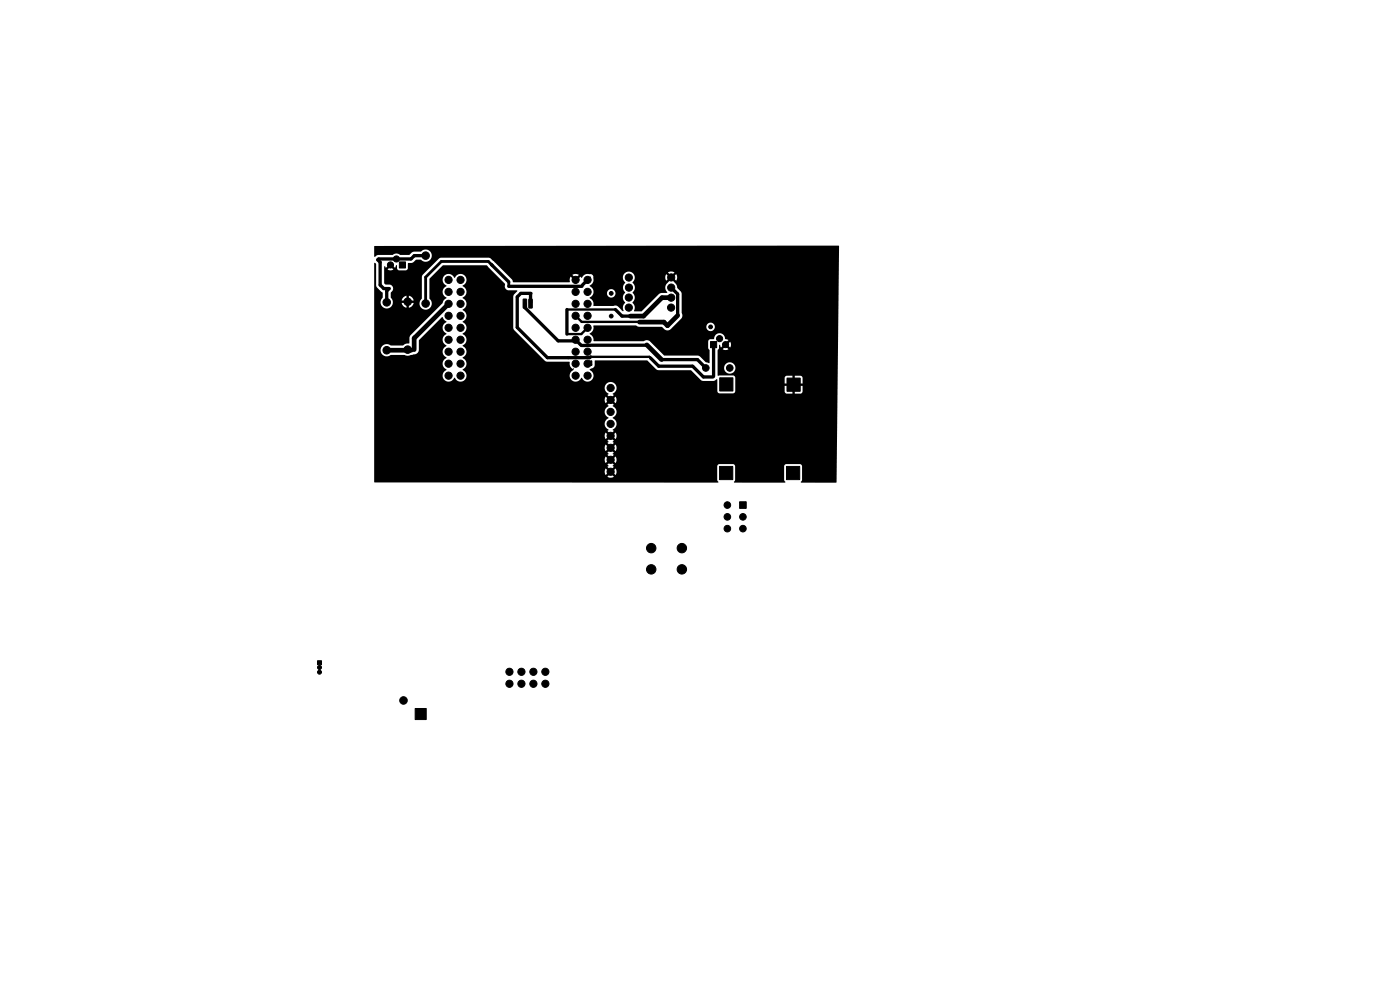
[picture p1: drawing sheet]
<svg xmlns="http://www.w3.org/2000/svg" width="297mm" height="210mm" viewBox="0 0 297 210" stroke-linecap="round" stroke-linejoin="round" font-family="sans-serif">
<g fill="#000" stroke="#000" stroke-width=".21">
<path d="M84.7 55.6h1.3v1.3h-1.3zM111 63.5h.7l-.1 1.9-.6-.1zM112.2 63.5h.7l-.1 1.9-.6-.1zM150.7 72.5h1.3v1.3h-1.3zM152.7 80.1h2.8v2.8h-2.8zM167 80.2h2.8v2.8h-2.8zM152.7 98.9h2.8v2.8h-2.8zM156.9 106.4h1.4v1.4h-1.4zM166.9 98.9h2.8v2.8h-2.8zM67.4 140.2h.8v.8h-.8zM88.1 150.3h2.3v2.3h-2.3z"/>
<circle cx="82.8" cy="56.2" r=".65"/>
<circle cx="84.1" cy="54.9" r=".65"/>
<circle cx="90.3" cy="54.2" r=".8"/>
<circle cx="95.2" cy="59.4" r=".76"/>
<circle cx="97.7" cy="59.4" r=".76"/>
<circle cx="122.1" cy="59.4" r=".76"/>
<circle cx="124.7" cy="59.4" r=".76"/>
<circle cx="133.4" cy="58.9" r=".76"/>
<circle cx="142.4" cy="58.9" r=".76"/>
<circle cx="82" cy="74.3" r=".8"/>
<circle cx="82" cy="64.1" r=".8"/>
<circle cx="86.5" cy="74.2" r=".8"/>
<circle cx="86.5" cy="64" r=".8"/>
<circle cx="90.3" cy="64.4" r=".8"/>
<circle cx="95.2" cy="79.7" r=".76"/>
<circle cx="95.2" cy="69.5" r=".76"/>
<circle cx="95.2" cy="61.9" r=".76"/>
<circle cx="95.2" cy="67" r=".76"/>
<circle cx="95.2" cy="64.5" r=".76"/>
<circle cx="95.2" cy="77.2" r=".76"/>
<circle cx="95.2" cy="74.6" r=".76"/>
<circle cx="95.2" cy="72.1" r=".76"/>
<circle cx="97.7" cy="69.5" r=".76"/>
<circle cx="97.7" cy="64.5" r=".76"/>
<circle cx="97.7" cy="74.6" r=".76"/>
<circle cx="97.7" cy="77.2" r=".76"/>
<circle cx="97.7" cy="72.1" r=".76"/>
<circle cx="97.7" cy="67" r=".76"/>
<circle cx="97.7" cy="79.7" r=".76"/>
<circle cx="97.7" cy="61.9" r=".76"/>
<circle cx="122.1" cy="77.2" r=".76"/>
<circle cx="122.1" cy="74.6" r=".76"/>
<circle cx="122.1" cy="79.7" r=".76"/>
<circle cx="122.1" cy="67" r=".76"/>
<circle cx="122.1" cy="69.5" r=".76"/>
<circle cx="122.1" cy="64.5" r=".76"/>
<circle cx="122.1" cy="61.9" r=".76"/>
<circle cx="122.1" cy="72.1" r=".76"/>
<circle cx="124.7" cy="64.5" r=".76"/>
<circle cx="124.7" cy="61.9" r=".76"/>
<circle cx="124.7" cy="69.5" r=".76"/>
<circle cx="124.7" cy="74.6" r=".76"/>
<circle cx="124.7" cy="72.1" r=".76"/>
<circle cx="124.7" cy="77.2" r=".76"/>
<circle cx="124.7" cy="79.7" r=".76"/>
<circle cx="124.7" cy="67" r=".76"/>
<circle cx="129.7" cy="67.1" r=".4"/>
<circle cx="129.7" cy="62.2" r=".4"/>
<circle cx="133.4" cy="65.3" r=".76"/>
<circle cx="133.4" cy="63.1" r=".76"/>
<circle cx="133.4" cy="61" r=".76"/>
<circle cx="142.4" cy="65.3" r=".76"/>
<circle cx="142.4" cy="63.1" r=".76"/>
<circle cx="142.4" cy="61" r=".76"/>
<circle cx="149.7" cy="78.1" r=".7"/>
<circle cx="150.7" cy="69.3" r=".4"/>
<circle cx="152.7" cy="71.8" r=".65"/>
<circle cx="153.9" cy="73.1" r=".65"/>
<circle cx="154.4" cy="66.9" r=".4"/>
<circle cx="154.8" cy="78.1" r=".7"/>
<circle cx="129.5" cy="97.5" r=".76"/>
<circle cx="129.5" cy="84.8" r=".76"/>
<circle cx="129.5" cy="89.9" r=".76"/>
<circle cx="129.5" cy="87.4" r=".76"/>
<circle cx="129.5" cy="92.5" r=".76"/>
<circle cx="129.5" cy="95" r=".76"/>
<circle cx="129.5" cy="82.3" r=".76"/>
<circle cx="129.5" cy="100.1" r=".76"/>
<circle cx="138.2" cy="116.3" r="1"/>
<circle cx="144.7" cy="116.3" r="1"/>
<circle cx="154.3" cy="109.6" r=".7"/>
<circle cx="154.3" cy="107.1" r=".7"/>
<circle cx="154.3" cy="112.1" r=".7"/>
<circle cx="157.6" cy="109.6" r=".7"/>
<circle cx="157.6" cy="112.1" r=".7"/>
<circle cx="138.2" cy="120.8" r="1"/>
<circle cx="144.7" cy="120.8" r="1"/>
<circle cx="67.8" cy="141.6" r=".42"/>
<circle cx="67.8" cy="142.6" r=".42"/>
<circle cx="85.6" cy="148.6" r=".8"/>
<circle cx="108.1" cy="142.5" r=".76"/>
<circle cx="108.1" cy="145" r=".76"/>
<circle cx="110.6" cy="142.5" r=".76"/>
<circle cx="110.6" cy="145" r=".76"/>
<circle cx="113.2" cy="145" r=".76"/>
<circle cx="113.2" cy="142.5" r=".76"/>
<circle cx="115.7" cy="145" r=".76"/>
<circle cx="115.7" cy="142.5" r=".76"/>
</g>
<g fill="none" stroke="#000" stroke-width=".7">
<path d="M90.3 54.2h-2.4l-.7 .7h-6.9l-.2 .2 .5 .5v4.9l.8 .7h1.1l-.5 .5v2.4M104.2 56.1l3.7 3.7M124.7 59.4l-1.1 1.1M107.9 60.7h15.6M111.4 64.4v.8l7 7.1h3.6M112.6 62.3v2.1M112.6 62.2h-2.1l-.8 .8v6.5l6.4 6.4h9l.2-.2M120.3 65.7v5.2M122.1 72.1l1.1 1.1M123.3 73.3h1.9M125.2 73.2h11.9M130.6 65.7l1.4 1.4h1.7"/>
<path d="M138 75.9l1.7 1.8h7.2l2.3 2.3h2.1M140.3 76.3h7.7l1.7 1.8M142.4 61l1.4 1.4v4.5M151.4 73.1v6.7"/>
</g>
<path d="M104.4 56.3l-.8-.8h-10l-3.3 3.3v5.6M107.9 59.8v.9" fill="none" stroke="#000" stroke-width=".6"/>
<path d="M82.8 74.3h4.4M95.2 64.5l-7.3 7.3v2.4M137.2 73.2l3.1 3.1M142.4 63.1h-2l-3.9 4h-2.8M143.8 66.9l-2.2 2.2-.8-.8h-5.1" fill="none" stroke="#000" stroke-width="1"/>
<path d="M125.3 58.8l-.6 .6M88.4 71.2l-.6 .2M112.6 62.2v.1M121.7 78.2h.1M135.6 68.3h.1M151.4 79.8l-.1 .2" fill="none" stroke="#000" stroke-width=".25"/>
<path d="M120.3 65.7h10.3M120.5 75.8v.1M122.1 67l1.3 1.3h12.2M123.2 73.2l.1 .1M124.7 69.5l-1.4 1.4h-3M125.2 73.2v.1M125.3 75.7h12.5l.2 .2M125.4 76.6v.8h-.7M137.2 73.2h-.1" fill="none" stroke="#000" stroke-width=".5"/>
<path d="M79.4 52.2h98.6l-.6 50.2h-7.5l.3-.6v-2.9l-.2-.3-.3-.2h-2.9l-.3 .2-.2 .3v2.9l.3 .4-.1 .2h-10.8l.3-.6v-2.9l-.2-.3-.3-.2h-2.9l-.3 .2-.1 .3v2.9l.2 .5-.1 .1-72.9-.1v-12.4h48.9l.1 .6 .7 .6-.3 .3 .7 .7-.3 .3-.7-.6-.2 .4 .2 1 .7-.7 .3 .3-.7 .7 .3 .2-.3 .2 .7 .7-.3 .4-.7-.7-.2 .7 .2 .7 .7-.7 .3 .4-.7 .6 .3 .3-.3 .2 .7 .7-.3 .3-.7-.7-.2 .7 .2 .7 .7-.6 .3 .3-.7 .7 .3 .2-.3 .2 .7 .7-.3 .3-.7-.6-.2 .9 .2 .5 .7-.7 .3 .4-.7 .6 .7 .2 .7-.2-.6-.6 .3-.4 .7 .7 .2-.7-.2-.7-.7 .6-.3-.3 .6-.7-.2-.2 .2-.2-.6-.7 .3-.3 .7 .6 .2-.7-.2-.7-.7 .7-.3-.3 .6-.7-.2-.2 .2-.3-.6-.6 .3-.4 .7 .7 .2-.7-.2-.7-.7 .7-.3-.4 .6-.7-.2-.2 .2-.2-.6-.7 .3-.3 .7 .7 .2-.5-.2-.9-.7 .6-.3-.3 .6-.7-.2-.3a1.34 1.34 0 0 0 .8-1.2 1.34 1.34 0 0 0-.8-1.3 1.38 1.38 0 0 0 .8-1.2 1.38 1.38 0 0 0-.8-1.3l.2-.2-.6-.7 .3-.3 .7 .6a1.24 1.24 0 0 0 0-1.4l-.7 .7-.3-.3 .6-.7-.2-.2a1.28 1.28 0 0 0 .7-1.9 1.28 1.28 0 0 0-1.9-.3 1.28 1.28 0 0 0 .1 2l.2 .2-.3 .2 .7 .7-.3 .3-.7-.7a1.24 1.24 0 0 0 0 1.4l.7-.6 .3 .3-.7 .7 .3 .2a1.38 1.38 0 0 0-.8 1.3 1.38 1.38 0 0 0 .8 1.2l-.7 .7-.1 .6h-48.9v-15.6h1.3a1.33 1.33 0 0 0 .8 1.2 1.33 1.33 0 0 0 1.4-.2h2.9l.7 .2 1.2-.3a1.04 1.04 0 0 0 1.2-.9v-2.2l4.8-4.8h.2l.3 .5 .5 .5a1.39 1.39 0 0 0-.8 1.2 1.39 1.39 0 0 0 .8 1.3 1.39 1.39 0 0 0-.8 1.3 1.39 1.39 0 0 0 .8 1.2 1.39 1.39 0 0 0-.8 1.3 1.39 1.39 0 0 0 .8 1.3 1.38 1.38 0 0 0-.8 1.3 1.38 1.38 0 0 0 .8 1.2 1.32 1.32 0 0 0-.4 2.2 1.32 1.32 0 0 0 2.1-.5 1.32 1.32 0 0 0 2.2 .5 1.32 1.32 0 0 0-.5-2.2 1.38 1.38 0 0 0 .9-1.2 1.38 1.38 0 0 0-.9-1.3 1.38 1.38 0 0 0 .9-1.3 1.38 1.38 0 0 0-.9-1.3 1.38 1.38 0 0 0 .9-1.2 1.38 1.38 0 0 0-.9-1.3 1.38 1.38 0 0 0 .9-1.3 1.38 1.38 0 0 0-.9-1.2 1.38 1.38 0 0 0 .9-1.3 1.38 1.38 0 0 0-.9-1.3 1.38 1.38 0 0 0 .9-1.2 1.38 1.38 0 0 0-.9-1.3 1.38 1.38 0 0 0 .9-1.3 1.38 1.38 0 0 0-.9-1.3 1.32 1.32 0 0 0 .5-2.1 1.32 1.32 0 0 0-2.2 .4 1.32 1.32 0 0 0-2.1-.4 1.32 1.32 0 0 0 .4 2.1 1.39 1.39 0 0 0-.8 1.3 1.39 1.39 0 0 0 .8 1.3v.1a1.37 1.37 0 0 0-.8 1l-6.8 6.8-.2 .5-.1 1.3h-.8l-.5 .4h-2.6a1.33 1.33 0 0 0-1.4-.2 1.33 1.33 0 0 0-.8 1.2h-1.3v-18.6l.4 .3v4.7l.2 .3 1.2 1.1v1.1a1.3 1.3 0 0 0 .3 2.1 1.3 1.3 0 0 0 1.8-1h1.9l.3 .5 .7 .5v-1h.5v1l.6-.3 .4-.6h1.3v.2a1.32 1.32 0 0 0 2 .9 1.32 1.32 0 0 0 .1-2.2v-4.2l2.9-2.8h9.3l3.8 3.9a1.19 1.19 0 0 0 .7 1.4l1.9 .1-.8 1.2v6.6l.2 .5 6.6 6.6 .3 .1h4.8l.1 .2a1.42 1.42 0 0 0 .8 1.5 1.32 1.32 0 0 0-.5 2.2 1.32 1.32 0 0 0 2.2-.5 1.32 1.32 0 0 0 2.1 .5 1.32 1.32 0 0 0-.4-2.2l.9-.6 .3-1.4h11l2.2 2.1h7l2.5 2.3h2.3l.8-.4 .1 2.7 .4 .3h3l.4-.4h10.5l.4 .5h1.2v-1.2h.5v1.2h1.3l.4-.4v-1.2h-1.2v-.5h1.2v-1.3l-.5-.4h-1.2v1.2h-.5v-1.2h-1.2l-.3 .1-.1 .4v1.2h1.1v.5h-1.1v1.1h-10.5v-2.9l-.2-.3-.3-.2-3.2 .1-.1-1.6h1.4a1.21 1.21 0 0 0 1.8 1 1.21 1.21 0 0 0 .1-2 1.21 1.21 0 0 0-1.9 .7v.3h-1.4v-3.8l.3-.4 .1-.8 .2 .1 .2 .5 .5-.6 .4 .4-.6 .6 .3 .1 .9-.1-.6-.6 .4-.4 .6 .6 .2-.6-.2-.6-.6 .6-.4-.4 .6-.6-.6-.2a1.23 1.23 0 0 0-1.3-1.2 1.23 1.23 0 0 0-1.2 1.2l-.8 .1-.4 .3v1.6l.3 .4v2.6l-.1 .1-.7-.2-1.2-1.1-.4-.3h-7.2l-3.1-3.1a1.01 1.01 0 0 0-1.2 .1l-10.7-.1a1.48 1.48 0 0 0-.8-1.5l.1-.1a1.41 1.41 0 0 0 .7-1.6l9-.1 .7 .3h4.8l.7 .7 .5 .1 .6-.2 .6-.6h7a.91 .91 0 0 0 1.3 .9 .91 .91 0 0 0 .2-1.6 .91 .91 0 0 0-1.4 .6l-.1 .1h-7l1.7-1.7 .3-.5-.2-.7v-4l-.2-.5-.7-.8-.3-.9-1-1 .4-.3 .6 .7 .2-.3v-.7l-.2-.4-.6 .6-.4-.3 .6-.7-.6-.2-.7 .2 .7 .7-.4 .3-.7-.6-.2 .7 .2 .7 .7-.7 .4 .3-.7 .8a1.38 1.38 0 0 0-.1 2.1l-1.7 .2-3.8 3.7h-1.6a1.68 1.68 0 0 0-.3-1.8l.1-.2a1.39 1.39 0 0 0-.1-2 1.37 1.37 0 0 0 0-2.1 1.29 1.29 0 0 0 .1-1.9 1.29 1.29 0 0 0-1.9 .1 1.29 1.29 0 0 0 .2 1.9 1.43 1.43 0 0 0 0 2.1 1.27 1.27 0 0 0 0 2 2.06 2.06 0 0 0-.3 1.9h-.2l-1-1-.4-.2-4.7 .1-.1-.1a1.42 1.42 0 0 0-.8-1.6l.5-.5 .3-.5h2.9a.91 .91 0 0 0 1.3 .8 .91 .91 0 0 0 .1-1.5 .91 .91 0 0 0-1.4 .5v.2h-2.9a1.47 1.47 0 0 0-.8-1.6 1.52 1.52 0 0 0 .3-2.4h-.4a1.41 1.41 0 0 0-1.6 .7l-.2-.2-.7 .6-.4-.3 .7-.7a1.24 1.24 0 0 0-1.4 0l.7 .7-.4 .3-.6-.6-.3 1.2h-11.9l-.3-.6-4.7-4.6h-10.4l-.4 .1-3.5 3.7-.1 4.8-.4 .6-.1 .5-2.2-.1v-.5h1l-.3-.6-.8-.5v1h-.5v-1l-.6 .3-.3 .6-.1 .2h1v.5h-2.9v-.6l-.4-.6v-1l.5-.6-.1-.6-.4-.5h-1.1l-.3-.3v-3.6h.2l.2 .3 .6-.6 .3 .4-.6 .6 .7 .2 .6-.2-.6-.6 .3-.4 .6 .6 .3-.6 .1 .8 .3 .3h1.6l.4-.3 .1-1.2 1-.1 .7-.6h1a1.31 1.31 0 0 0 1.9 0 1.31 1.31 0 0 0 0-1.9 1.31 1.31 0 0 0-1.9 .2h-1.6l-.9 .7-2-.1a1.25 1.25 0 0 0-1.5 .1h-3l-.9 .4z" fill="#000"/>
</svg>
